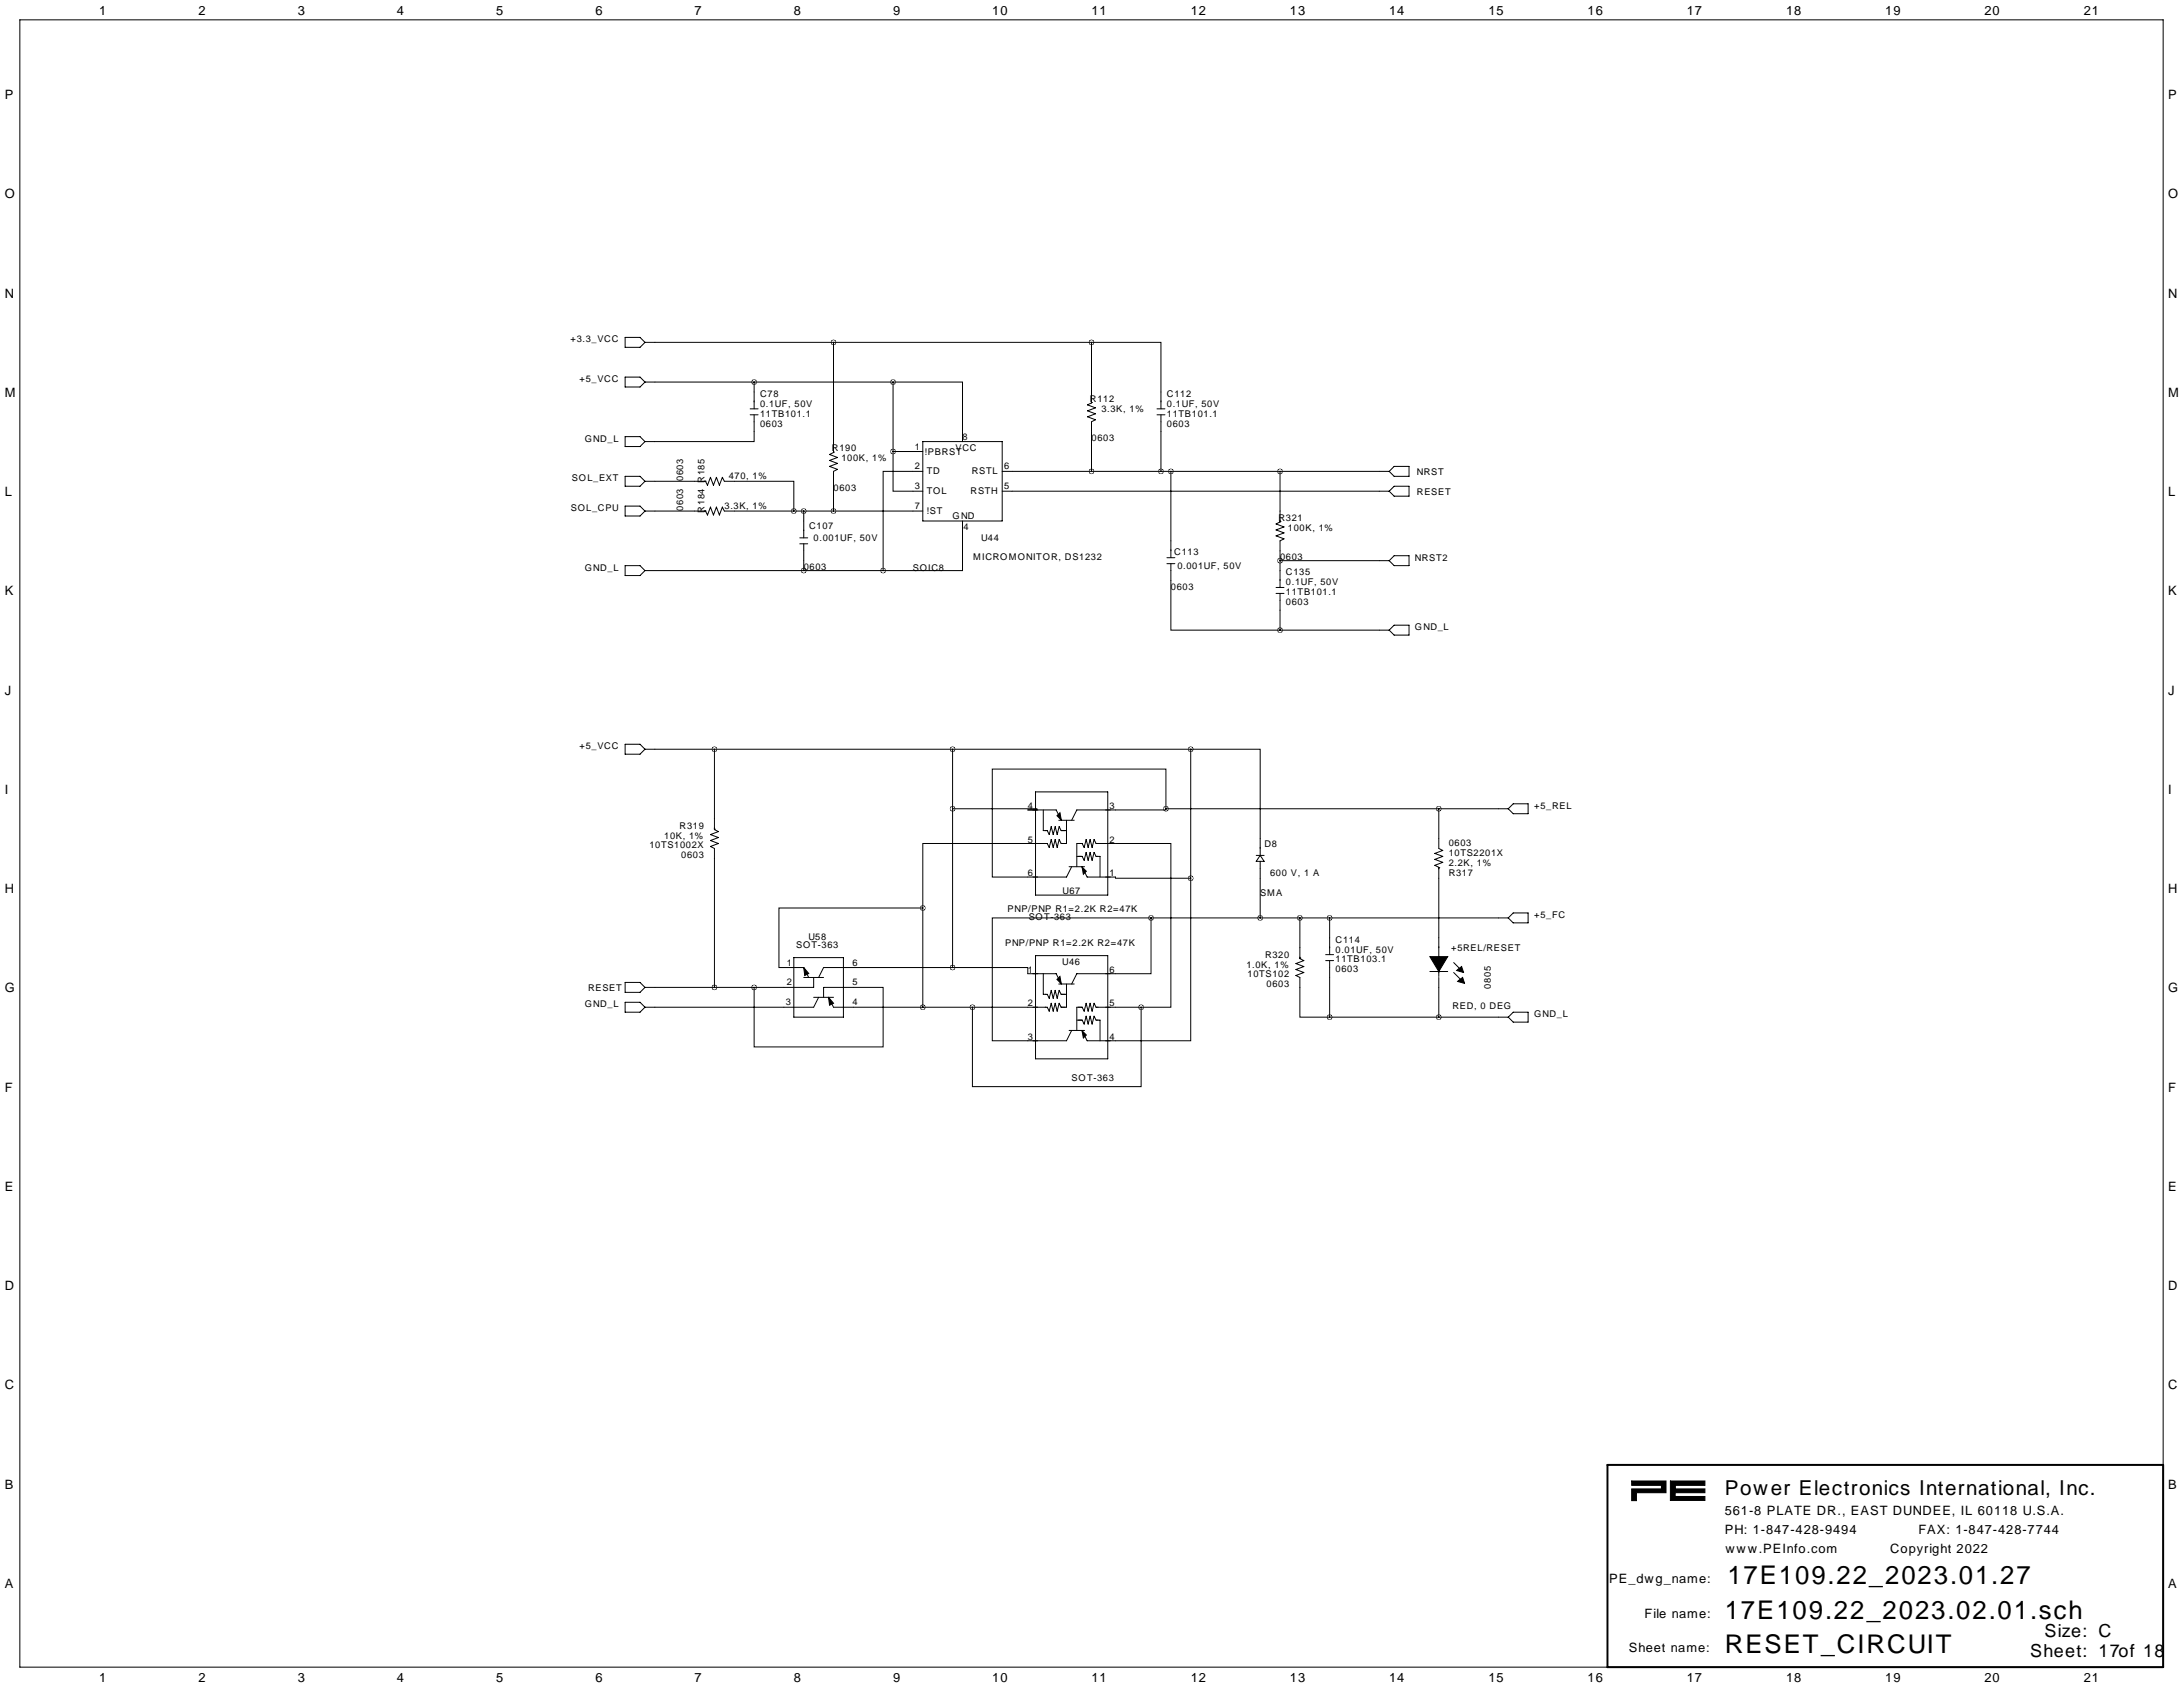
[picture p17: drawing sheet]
<svg xmlns="http://www.w3.org/2000/svg" width="559mm" height="432mm" viewBox="0 0 559 432" stroke-linecap="round" stroke-linejoin="round" font-family="sans-serif">
<defs><g id="words">
<g font-size="6.6">
<text x="442.2" y="405.4">17E109.22_2023.01.27</text>
<text x="441.5" y="414.3">17E109.22_2023.02.01.sch</text>
<text x="441.5" y="423.2">RESET_CIRCUIT</text>
</g>
<text font-size="5.3" x="441.5" y="382.6">Power Electronics International, Inc.</text>
<g font-size="4.6">
<text x="523.3" y="419.1">Size: C</text>
<text x="519.6" y="424.2">Sheet: 17of 18</text>
</g>
<g font-size="3.3">
<text x="25.4" y="3.8">1</text>
<text x="50.8" y="3.8">2</text>
<text x="76.2" y="3.8">3</text>
<text x="101.6" y="3.8">4</text>
<text x="127" y="3.8">5</text>
<text x="152.4" y="3.8">6</text>
<text x="177.8" y="3.8">7</text>
<text x="203.2" y="3.8">8</text>
<text x="228.6" y="3.8">9</text>
<text x="254" y="3.8">10</text>
<text x="279.4" y="3.8">11</text>
<text x="304.8" y="3.8">12</text>
<text x="330.2" y="3.8">13</text>
<text x="355.6" y="3.8">14</text>
<text x="381" y="3.8">15</text>
<text x="406.4" y="3.8">16</text>
<text x="431.8" y="3.8">17</text>
<text x="457.2" y="3.8">18</text>
<text x="482.6" y="3.8">19</text>
<text x="508" y="3.8">20</text>
<text x="533.4" y="3.8">21</text>
<text x="1.3" y="25.4">P</text>
<text x="555" y="25.4">P</text>
<text x="1.3" y="50.8">O</text>
<text x="555" y="50.8">O</text>
<text x="1.3" y="76.2">N</text>
<text x="555" y="76.2">N</text>
<text x="1.3" y="101.6">M</text>
<text x="555" y="101.6">M</text>
<text x="1.3" y="127">L</text>
<text x="555" y="127">L</text>
<text x="1.3" y="152.4">K</text>
<text x="555" y="152.4">K</text>
<text x="1.3" y="177.8">J</text>
<text x="555" y="177.8">J</text>
<text x="1.3" y="203.2">I</text>
<text x="555" y="203.2">I</text>
<text x="1.3" y="228.6">H</text>
<text x="555" y="228.6">H</text>
<text x="1.3" y="254">G</text>
<text x="555" y="254">G</text>
<text x="1.3" y="279.4">F</text>
<text x="555" y="279.4">F</text>
<text x="1.3" y="304.8">E</text>
<text x="555" y="304.8">E</text>
<text x="1.3" y="330.2">D</text>
<text x="555" y="330.2">D</text>
<text x="1.3" y="355.6">C</text>
<text x="555" y="355.6">C</text>
<text x="1.3" y="381">B</text>
<text x="555" y="381">B</text>
<text x="441.5" y="387.7">561-8 PLATE DR., EAST DUNDEE, IL 60118 U.S.A.</text>
<text x="441.5" y="392.7">PH: 1-847-428-9494</text>
<text x="491.1" y="392.6">FAX: 1-847-428-7744</text>
<text x="441.7" y="397.6">www.PEInfo.com</text>
<text x="483.9" y="397.5">Copyright 2022</text>
<text x="1.3" y="406.4">A</text>
<text x="411.9" y="405.1">PE_dwg_name:</text>
<text x="555" y="406.4">A</text>
<text x="421" y="414">File name:</text>
<text x="416.9" y="422.9">Sheet name:</text>
<text x="25.4" y="430.5">1</text>
<text x="50.8" y="430.5">2</text>
<text x="76.2" y="430.5">3</text>
<text x="101.6" y="430.5">4</text>
<text x="127" y="430.5">5</text>
<text x="152.4" y="430.5">6</text>
<text x="177.8" y="430.5">7</text>
<text x="203.2" y="430.5">8</text>
<text x="228.6" y="430.5">9</text>
<text x="254" y="430.5">10</text>
<text x="279.4" y="430.5">11</text>
<text x="304.8" y="430.5">12</text>
<text x="330.2" y="430.5">13</text>
<text x="355.6" y="430.5">14</text>
<text x="381" y="430.5">15</text>
<text x="406.4" y="430.5">16</text>
<text x="431.8" y="430.5">17</text>
<text x="457.2" y="430.5">18</text>
<text x="482.6" y="430.5">19</text>
<text x="508" y="430.5">20</text>
<text x="533.4" y="430.5">21</text>
</g>
<g font-size="2.4">
<text x="146" y="87.6">+3.3_VCC</text>
<text x="148.3" y="97.8">+5_VCC</text>
<text x="194.6" y="101.6">C78</text>
<text x="298.7" y="101.6">C112</text>
<text x="194.6" y="106.7">11TB101.1</text>
<text x="194.6" y="104.1">0.1UF, 50V</text>
<text x="279" y="102.8">R112</text>
<text x="281.9" y="105.4">3.3K, 1%</text>
<text x="298.7" y="106.7">11TB101.1</text>
<text x="298.7" y="104.1">0.1UF, 50V</text>
<text x="149.7" y="113">GND_L</text>
<text x="194.6" y="109.2">0603</text>
<text x="246.4" y="112.5">8</text>
<text x="279.4" y="113">0603</text>
<text x="298.7" y="109.2">0603</text>
<text x="213" y="115.5">R190</text>
<text x="215.4" y="118.1">100K, 1%</text>
<text x="234.2" y="115.1">1</text>
<text x="236.7" y="116.6">!PBRST</text>
<text x="244.6" y="115.5">VCC</text>
<text x="146.4" y="123.2">SOL_EXT</text>
<text x="174.9" y="123.2" transform="rotate(-90 174.9 123.2)">0603</text>
<text x="186.5" y="122.7">470, 1%</text>
<text x="213.4" y="125.7">0603</text>
<text x="234.2" y="120.1">2</text>
<text x="234.2" y="125.2">3</text>
<text x="237.2" y="121.4">TD</text>
<text x="248.7" y="121.4">RSTL</text>
<text x="257" y="125.2">5</text>
<text x="257" y="120.1">6</text>
<text x="362.7" y="121.7">NRST</text>
<text x="146.1" y="130.8">SOL_CPU</text>
<text x="174.9" y="130.8" transform="rotate(-90 174.9 130.8)">0603</text>
<text x="180.3" y="131.2" transform="rotate(-90 180.3 131.2)">R184 R185</text>
<text x="185.5" y="130.3">3.3K, 1%</text>
<text x="234.2" y="130.3">7</text>
<text x="237.2" y="126.5">TOL</text>
<text x="237.2" y="131.5">!ST</text>
<text x="248.5" y="126.5">RSTH</text>
<text x="362.7" y="126.7">RESET</text>
<text x="207.1" y="135.4">C107</text>
<text x="243.8" y="132.8">GND</text>
<text x="246.7" y="135.6">4</text>
<text x="327.3" y="133.3">R321</text>
<text x="329.7" y="135.8">100K, 1%</text>
<text x="208.3" y="138.4">0.001UF, 50V</text>
<text x="249.1" y="143.5">MICROMONITOR, DS1232</text>
<text x="251.1" y="138.4">U44</text>
<text x="300.6" y="142">C113</text>
<text x="327.7" y="143.5">0603</text>
<text x="362.2" y="143.5">NRST2</text>
<text x="149.7" y="146.1">GND_L</text>
<text x="205.7" y="146">0603</text>
<text x="233.7" y="146">SOIC8</text>
<text x="301.4" y="145.5">0.001UF, 50V</text>
<text x="329.2" y="147.3">C135</text>
<text x="329.2" y="149.8">0.1UF, 50V</text>
<text x="299.7" y="151.1">0603</text>
<text x="329.2" y="152.4">11TB101.1</text>
<text x="329.2" y="154.9">0603</text>
<text x="362.2" y="161.3">GND_L</text>
<text x="148.3" y="191.8">+5_VCC</text>
<text x="263.1" y="207.1">4</text>
<text x="284" y="207.1">3</text>
<text x="392.7" y="207">+5_REL</text>
<text x="170" y="214.6">10K, 1%</text>
<text x="174" y="212.1">R319</text>
<text x="263.1" y="215.6">5</text>
<text x="284" y="215.6">2</text>
<text x="166.2" y="217.2">10TS1002X</text>
<text x="174.4" y="219.7">0603</text>
<text x="323.7" y="216.9">D8</text>
<text x="370.8" y="221.7">2.2K, 1%</text>
<text x="370.8" y="216.6">0603</text>
<text x="370.8" y="219.1">10TS2201X</text>
<text x="263.1" y="224.2">6</text>
<text x="284" y="224.2">1</text>
<text x="325.1" y="224.2">600 V, 1 A</text>
<text x="370.8" y="224.2">R317</text>
<text x="257.9" y="233.4">PNP/PNP R1=2.2K R2=47K</text>
<text x="272" y="228.7">U67</text>
<text x="322.6" y="229.4">SMA</text>
<text x="263.3" y="235.6">SOT-363</text>
<text x="392.7" y="234.9">+5_FC</text>
<text x="203.8" y="242.8">SOT-363</text>
<text x="206.9" y="240.5">U58</text>
<text x="257.3" y="242.3">PNP/PNP R1=2.2K R2=47K</text>
<text x="323.8" y="245.1">R320</text>
<text x="341.9" y="241.3">C114</text>
<text x="341.9" y="243.8">0.01UF, 50V</text>
<text x="371.4" y="243.4">+5REL/RESET</text>
<text x="201.4" y="247.1">1</text>
<text x="218.2" y="247.1">6</text>
<text x="263.1" y="249">1</text>
<text x="271.9" y="246.9">U46</text>
<text x="284" y="249">6</text>
<text x="319.1" y="247.6">1.0K, 1%</text>
<text x="319.3" y="250.2">10TS102</text>
<text x="341.9" y="246.4">11TB103.1</text>
<text x="341.9" y="248.9">0603</text>
<text x="149.7" y="257.8">GND_L</text>
<text x="150.5" y="253.7">RESET</text>
<text x="201.2" y="257.3">3</text>
<text x="201.4" y="252.2">2</text>
<text x="218.2" y="257.3">4</text>
<text x="218.2" y="252.2">5</text>
<text x="263.1" y="257.6">2</text>
<text x="284" y="257.6">5</text>
<text x="324.2" y="252.7">0603</text>
<text x="381.6" y="253.1" transform="rotate(-90 381.6 253.1)">0805</text>
<text x="371.8" y="258.3">RED, 0 DEG</text>
<text x="392.7" y="260.3">GND_L</text>
<text x="263.1" y="266.1">3</text>
<text x="284" y="266.1">4</text>
<text x="274.3" y="276.6">SOT-363</text>
</g>
</g></defs>
<path d="M271.3 208l.4 2-1.1-1.2zM277 221.8l1.1 1.2-.8 .8zM205.7 247.6l1.3 1.6-1 .5zM212.1 255.3l1.3 1.5-1.1 .5zM270.6 250.7l.7-.8 .4 2zM366 244.9h2.3v3.8zM368.3 244.9h2.3l-2.3 3.8zM372.9 248.4l1.2-1 .5 1.5zM373.4 251l1-.8 .5 1.5-1.8-.5zM277 263.8l1.1 1.1-.8 .8zM417.7 379.1h8.8v3h-7.6v2h-1.2v-3h7.6v-.9h-7.6zM427.6 379.1h8.8v1.1h-7.5v.9h7.5v1h-7.6v.9h7.6v1h-8.8z" fill="#000" stroke="#000" stroke-width=".26"/>
<g fill="none" stroke="#000" stroke-width=".26">
<path d="M5.1 5.1h548.6v421.6h-548.6zM160 86.4h3.8l1.3 1.2-1.3 1.3h-3.8zM160 96.5h3.8l1.3 1.3-1.3 1.3h-3.8zM165.1 97.8h63.5M165.1 87.6h114.3M193 97.8v6.8M213.4 87.6v28.2l-1.1 .5 2.1 .8-2.1 .8 2.1 .7-2.1 .8 2.1 .7-1 .5v10.2M228.6 97.8h17.8v15.2M228.6 97.8v17.8M279.4 87.6h17.8v17M279.4 87.6v15.5l-1 .5 2 .8-2 .8 2 .7-2 .8 2 .7-1 .5v12.7M160 111.8h3.8l1.3 1.2-1.3 1.3h-3.8z"/>
<path d="M192 104.6h2.1M192 106.2h2.1M193 106.2v6.8h-27.9M213.4 115.7h.1M228.6 115.6v10.1h7.6M228.6 115.6h7.6M236.2 113h20.3v20.3h-20.3zM279.4 103h.1M296.2 104.6h2M296.2 106.2h2M297.2 106.2v14.4M160 121.9h3.8l1.3 1.3-1.3 1.3h-3.8z"/>
<path d="M160 129.5h3.8l1.3 1.3-1.3 1.3h-3.8zM165.1 123.2h15.5l.5 1 .8-2 .7 2 .8-2 .7 2 .8-2 .5 1h17.8v7.6M165.1 130.8h15.5l.5 1 .8-2 .7 2 .8-2 .7 2 .8-2 .5 1h50.8M180.5 130.8h.1M180.5 123.2h.1M204.7 137.7h2.1M204.7 139.2h2.1M205.7 130.8v6.9M205.7 139.2v6.8M236.2 120.6h-10.1v25.4M246.4 133.3v12.7h-20.3M256.5 120.6h99.1"/>
<path d="M256.5 125.7h99.1M299.7 120.6v22.1M327.7 133.5h.1M327.7 120.6v13l-1.1 .5 2.1 .8-2.1 .7 2.1 .8-2.1 .8 2.1 .7-1 .5v12M355.6 120.6l1.3-1.2h3.8v2.5h-3.8zM356.9 124.5h3.8v2.5h-3.8l-1.3-1.3zM160 144.8h3.8l1.3 1.2-1.3 1.3h-3.8zM165.1 146h61M298.7 142.7h2M298.7 144.3h2M299.7 144.3v17h28M326.6 150.4h2.1"/>
<path d="M326.6 151.9h2.1M327.7 151.9v9.4M327.7 143.5h27.9M355.6 143.5l1.3-1.3h3.8v2.6h-3.8zM327.7 161.3h27.9M356.9 160h3.8v2.6h-3.8l-1.3-1.3zM160 190.5h3.8l1.3 1.3-1.3 1.2h-3.8zM165.1 191.8h139.7M182.9 191.8v20.5l1 .6-2 .7 2 .8-2 .7 2 .8-2 .8 1 .5v35.5M243.8 191.8v55.8M304.8 191.8h17.8v27.1M304.8 191.8v33"/>
<path d="M182.9 212.2h.1M243.8 207h21.6v.3h-2.3h7.3l1.3 2.7M265.1 202.7h18.5v26.4h-18.5zM267.1 207.3v5.3h1l.5 1 .5-2 .5 2 .5-2 .5 2 .5-2 .5 1h1.4M271 210h4M273 210v5.9h-1.4l-.5-1-.5 2-.5-2-.5 2-.5-2-.5 2-.5-1h-31.9v16.5M275.6 219.2h1.4l.5 1 .5-2 .5 2 .5-2 .6 2 .5-2 .5 1h1v5.3M298.4 207v.3h-22.8l-1.3 2.7M298.4 207v-10.2h-44.4v27.7h19l1.3-2.7M298.4 207h87.7M321.6 218.9h2M322.6 218.9l1 1.6h-2z"/>
<path d="M368.3 207v10.2l1 .5-2 .7 2 .8-2 .8 2 .7-2 .8 1 .5v27.9M386.1 207l1.2-1.3h3.9v2.6h-3.9zM236.2 232.4h-36.8v15.2h6.3l1.3 2.6M236.2 232.4v25.4M273.7 221.8h3.9M275.6 221.8v-5.9h1.4l.5 1 .5-2 .5 2 .5-2 .6 2 .5-2 .5 1h19.1v41.9h-7.6M277 221.8l1.3 2.7h7.2v.3h19.3M294.6 234.9h-40.6v31.5h19l1.3-2.6M294.6 234.9v14.3h-19l-1.3 2.7M294.6 234.9h91.5M304.8 224.8v41.6h-26.5l-1.3-2.6M322.6 220.5v14.4"/>
<path d="M332.7 234.9v10.5l1.1 .5-2.1 .7 2.1 .8-2.1 .8 2.1 .7-2.1 .8 1 .5v10.1h7.7M340.4 234.9v9.4M368.3 222.1h.1M387.3 233.7h3.9v2.5h-3.9l-1.2-1.3zM160 251.5h3.8l1.3 1.2-1.3 1.3h-3.8zM160 256.5h3.8l1.3 1.3-1.3 1.3h-3.8zM193 252.7v15.3h33.1v-15.3h-15.3v2.6M203.2 245.1h12.7v15.2h-12.7zM205.7 250.2h5.1M208.3 255.3h5.1M208.3 250.2v2.5h-43.2M209.5 255.3l-1.2 2.5h-43.2"/>
<path d="M243.8 247.6h19.3v1.6h7.3l1.3 2.7M243.8 247.6h-33l-1.3 2.6M248.9 257.8v20.3h43.2v-20.3M265.1 244.6h18.5v26.4h-18.5zM267.1 249.2v5.3h1l.5 1 .5-2 .5 2 .5-2 .5 2 .5-2 .5 1h1.4M271 251.9h4M273 251.9v5.9h-1.4l-.5-1-.5 2-.5-2-.5 2-.5-2-.5 2-.5-1h-54.7l-1.3-2.5M292.1 257.8h-11.5l-.5-1-.5 2-.6-2-.5 2-.5-2-.5 2-.5-1h-1.4v6M332.7 245.3h.1M339.3 244.3h2.1M339.3 245.9h2.1M340.4 245.9v14.4"/>
<path d="M366 248.7h4.6M368.3 250.2v10.1M372.1 246.4l2.5 2.5M372.1 248.9l2.5 2.6M387.3 259.1h3.9v2.5h-3.9l-1.2-1.3zM273.7 263.8h3.9M275.6 261.1h1.4l.5 1 .5-2 .5 2 .5-2 .6 2 .5-2 .5 1h1v5.3M340.4 260.3h45.7"/>
</g>
<path d="M411.5 375h142.2v51.7h-142.2z" fill="none" stroke="#000" stroke-width=".51"/>
<path d="M226 146.1a.05 .05 0 0 0 .1 0 .05 .05 0 0 0-.1 0zM205.7 130.8a.05 .05 0 0 0 .1 0 .05 .05 0 0 0-.1 0zM205.7 146.1a.05 .05 0 0 0 .1 0 .05 .05 0 0 0-.1 0zM193 97.8a.05 .05 0 0 0 .1 0 .05 .05 0 0 0-.1 0zM297.1 120.7a.05 .05 0 0 0 .1 0 .05 .05 0 0 0-.1 0zM299.7 120.7a.05 .05 0 0 0 .1 0 .05 .05 0 0 0-.1 0zM213.3 130.8a.05 .05 0 0 0 .1 0 .05 .05 0 0 0-.1 0zM213.3 87.6a.05 .05 0 0 0 .1 0 .05 .05 0 0 0-.1 0zM294.6 235a.05 .05 0 0 0 .1 0 .05 .05 0 0 0-.1 0zM182.8 252.7a.05 .05 0 0 0 .1 0 .05 .05 0 0 0-.1 0zM243.8 191.8a.05 .05 0 0 0 .1 0 .05 .05 0 0 0-.1 0zM243.8 247.7a.05 .05 0 0 0 .1 0 .05 .05 0 0 0-.1 0zM236.2 257.8a.05 .05 0 0 0 .1 0 .05 .05 0 0 0-.1 0zM182.8 191.8a.05 .05 0 0 0 .1 0 .05 .05 0 0 0-.1 0zM236.2 232.4a.05 .05 0 0 0 .1 0 .05 .05 0 0 0-.1 0zM340.3 235a.05 .05 0 0 0 .1 0 .05 .05 0 0 0-.1 0zM332.7 235a.05 .05 0 0 0 .1 0 .05 .05 0 0 0-.1 0zM322.5 235a.05 .05 0 0 0 .1 0 .05 .05 0 0 0-.1 0zM248.9 257.8a.05 .05 0 0 0 .1 0 .05 .05 0 0 0-.1 0zM340.3 260.4a.05 .05 0 0 0 .1 0 .05 .05 0 0 0-.1 0zM193 252.7a.05 .05 0 0 0 .1 0 .05 .05 0 0 0-.1 0zM327.6 161.3a.05 .05 0 0 0 .1 0 .05 .05 0 0 0-.1 0zM327.6 120.7a.05 .05 0 0 0 .1 0 .05 .05 0 0 0-.1 0zM327.6 143.5a.05 .05 0 0 0 .1 0 .05 .05 0 0 0-.1 0zM243.8 207a.05 .05 0 0 0 .1 0 .05 .05 0 0 0-.1 0zM298.4 207a.05 .05 0 0 0 .1 0 .05 .05 0 0 0-.1 0z" fill="#000" stroke="#000" stroke-width="1.3"/>
<use href="#words"/>
</svg>
